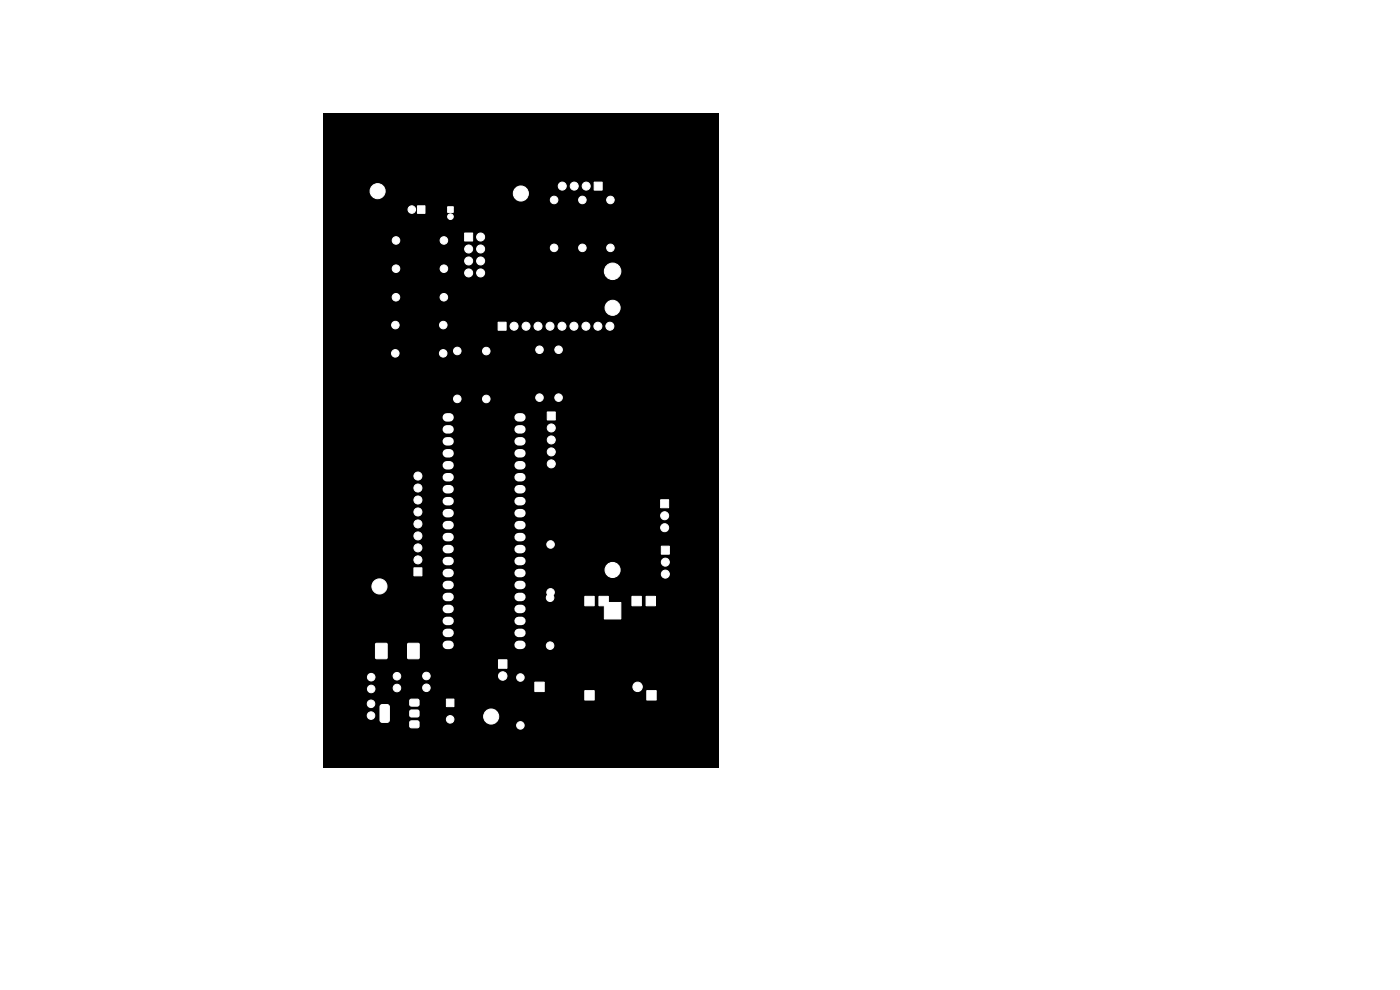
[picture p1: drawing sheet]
<svg xmlns="http://www.w3.org/2000/svg" width="297mm" height="210mm" viewBox="0 0 297 210" stroke-linecap="round" stroke-linejoin="round" font-family="sans-serif">
<path d="M68.5 24.1h83.9v138.8h-83.9z" fill="#000"/>
<g fill="#fff" stroke="#fff" stroke-width=".21">
<path d="M105.8 140h1.7v1.8h-1.7z"/>
<path d="M116.1 87.4h1.7v1.7h-1.7z"/>
<path d="M126 38.6h1.8v1.7h-1.8z"/>
<path d="M87.8 120.5h1.7v1.7h-1.7z"/>
<path d="M87.1 148.4h1.7l.1 .3-.1 .9-.3 .2-1.4-.1-.2-.3v-.8z"/>
<path d="M80.8 149.6l.2-.1 1.1-.1 .4 .3 .1 3-.3 .5h-1.3l-.3-.2-.1-3.1z"/>
<path d="M87.1 150.7h1.7l.1 .3-.1 .9-.3 .2-1.4-.1-.2-.3v-.8z"/>
<path d="M87.1 153h1.7l.1 .3-.1 .9-.3 .2-1.4-.1-.2-.3v-.8z"/>
<path d="M94.7 148.3h1.6v1.6h-1.6z"/>
<path d="M105.7 68.4h1.7v1.7h-1.7z"/>
<path d="M137.1 126.5h2v2h-2z"/>
<path d="M124.1 146.5h2v2h-2z"/>
<path d="M124.1 126.5h2v2h-2z"/>
<path d="M127.1 126.5h2v2h-2z"/>
<path d="M140.1 106h1.7v1.7h-1.7z"/>
<path d="M137.2 146.5h2v2h-2z"/>
<path d="M128.2 127.8h3.5v3.5h-3.5z"/>
<path d="M134.1 126.5h2v2h-2z"/>
<path d="M113.5 144.7h2v2h-2z"/>
<path d="M79.7 136.5h2.4v3.2h-2.4z"/>
<path d="M86.5 136.5h2.4v3.2h-2.4z"/>
<path d="M95 43.9h1.2v1.2h-1.2z"/>
<path d="M88.6 43.7h1.6v1.6h-1.6z"/>
<path d="M98.6 49.4h1.7v1.7h-1.7z"/>
<path d="M140.3 115.9h1.7v1.7h-1.7z"/>
<circle cx="78.7" cy="143.6" r=".8"/>
<circle cx="78.7" cy="146.1" r=".8"/>
<circle cx="110.4" cy="143.7" r=".8"/>
<circle cx="110.4" cy="153.9" r=".8"/>
<circle cx="106.6" cy="143.4" r=".9"/>
<circle cx="118.5" cy="74.2" r=".8"/>
<circle cx="118.5" cy="84.3" r=".8"/>
<circle cx="114.4" cy="74.2" r=".8"/>
<circle cx="114.4" cy="84.3" r=".8"/>
<circle cx="117" cy="98.4" r=".85"/>
<circle cx="117" cy="95.9" r=".85"/>
<circle cx="117" cy="93.3" r=".85"/>
<circle cx="117" cy="90.8" r=".85"/>
<circle cx="110.5" cy="41" r="1.6"/>
<circle cx="80.1" cy="40.6" r="1.6"/>
<circle cx="104.2" cy="152" r="1.6"/>
<circle cx="80.5" cy="124.4" r="1.6"/>
<circle cx="124.4" cy="39.5" r=".85"/>
<circle cx="121.8" cy="39.5" r=".85"/>
<circle cx="119.3" cy="39.5" r=".85"/>
<circle cx="129.5" cy="42.4" r=".8"/>
<circle cx="129.5" cy="52.6" r=".8"/>
<circle cx="117.6" cy="42.4" r=".8"/>
<circle cx="117.5" cy="52.6" r=".8"/>
<circle cx="88.7" cy="118.8" r=".85"/>
<circle cx="88.7" cy="116.2" r=".85"/>
<circle cx="88.7" cy="113.7" r=".85"/>
<circle cx="88.7" cy="111.1" r=".85"/>
<circle cx="88.7" cy="108.6" r=".85"/>
<circle cx="88.7" cy="106.1" r=".85"/>
<circle cx="88.7" cy="103.5" r=".85"/>
<circle cx="88.7" cy="101" r=".85"/>
<circle cx="84.2" cy="145.9" r=".8"/>
<circle cx="84.2" cy="143.4" r=".8"/>
<circle cx="95.5" cy="152.6" r=".8"/>
<circle cx="90.5" cy="145.9" r=".8"/>
<circle cx="90.5" cy="143.4" r=".8"/>
<circle cx="78.7" cy="151.8" r=".8"/>
<circle cx="78.7" cy="149.3" r=".8"/>
<circle cx="129.4" cy="69.2" r=".85"/>
<circle cx="126.8" cy="69.2" r=".85"/>
<circle cx="124.3" cy="69.2" r=".85"/>
<circle cx="121.8" cy="69.2" r=".85"/>
<circle cx="119.2" cy="69.2" r=".85"/>
<circle cx="116.7" cy="69.2" r=".85"/>
<circle cx="114.1" cy="69.2" r=".85"/>
<circle cx="111.6" cy="69.2" r=".85"/>
<circle cx="109.1" cy="69.2" r=".85"/>
<circle cx="103.2" cy="74.5" r=".8"/>
<circle cx="103.2" cy="84.6" r=".8"/>
<circle cx="97" cy="74.5" r=".8"/>
<circle cx="97" cy="84.6" r=".8"/>
<circle cx="94.2" cy="63.1" r=".8"/>
<circle cx="84" cy="63.1" r=".8"/>
<circle cx="94" cy="75" r=".8"/>
<circle cx="83.9" cy="75" r=".8"/>
<circle cx="94.2" cy="57" r=".8"/>
<circle cx="84" cy="57" r=".8"/>
<circle cx="94" cy="69" r=".8"/>
<circle cx="83.9" cy="69" r=".8"/>
<circle cx="94.2" cy="51" r=".8"/>
<circle cx="84" cy="51" r=".8"/>
<circle cx="116.8" cy="125.7" r=".8"/>
<circle cx="116.8" cy="115.5" r=".8"/>
<circle cx="116.7" cy="126.8" r=".8"/>
<circle cx="116.7" cy="137" r=".8"/>
<circle cx="123.5" cy="42.4" r=".8"/>
<circle cx="123.5" cy="52.6" r=".8"/>
<circle cx="141" cy="109.4" r=".85"/>
<circle cx="141" cy="111.9" r=".85"/>
<circle cx="130" cy="120.9" r="1.6"/>
<circle cx="130" cy="65.3" r="1.6"/>
<circle cx="130" cy="57.6" r="1.75"/>
<circle cx="135.3" cy="145.7" r="1"/>
<circle cx="95.6" cy="46" r=".6"/>
<circle cx="87.4" cy="44.5" r=".8"/>
<circle cx="102" cy="50.3" r=".85"/>
<circle cx="99.4" cy="52.8" r=".85"/>
<circle cx="102" cy="52.8" r=".85"/>
<circle cx="99.4" cy="55.4" r=".85"/>
<circle cx="102" cy="55.4" r=".85"/>
<circle cx="99.4" cy="57.9" r=".85"/>
<circle cx="102" cy="57.9" r=".85"/>
<circle cx="141.1" cy="119.2" r=".85"/>
<circle cx="141.1" cy="121.8" r=".85"/>
</g>
<g fill="none" stroke="#fff" stroke-width="1.8">
<path d="M94.8 88.5h.6M94.8 91.1h.6M94.8 93.6h.6M94.8 96.2h.6M94.8 98.7h.6M110 88.5h.6M110 91.1h.6M110 93.6h.6M110 96.2h.6M110 98.7h.6M94.8 101.2h.6M94.8 103.8h.6"/>
<path d="M94.8 106.3h.6M94.8 108.9h.6M94.8 111.4h.6M94.8 113.9h.6M94.8 116.5h.6M94.8 119h.6M110 101.2h.6M110 103.8h.6M110 106.3h.6M110 108.9h.6M110 111.4h.6M110 113.9h.6"/>
<path d="M110 116.5h.6M110 119h.6M94.8 121.6h.6M94.8 124.1h.6M94.8 126.6h.6M94.8 129.2h.6M94.8 131.7h.6M94.8 134.3h.6M94.8 136.8h.6M110 121.6h.6M110 124.1h.6M110 126.6h.6"/>
<path d="M110 129.2h.6M110 131.7h.6M110 134.3h.6M110 136.8h.6"/>
</g>
</svg>
